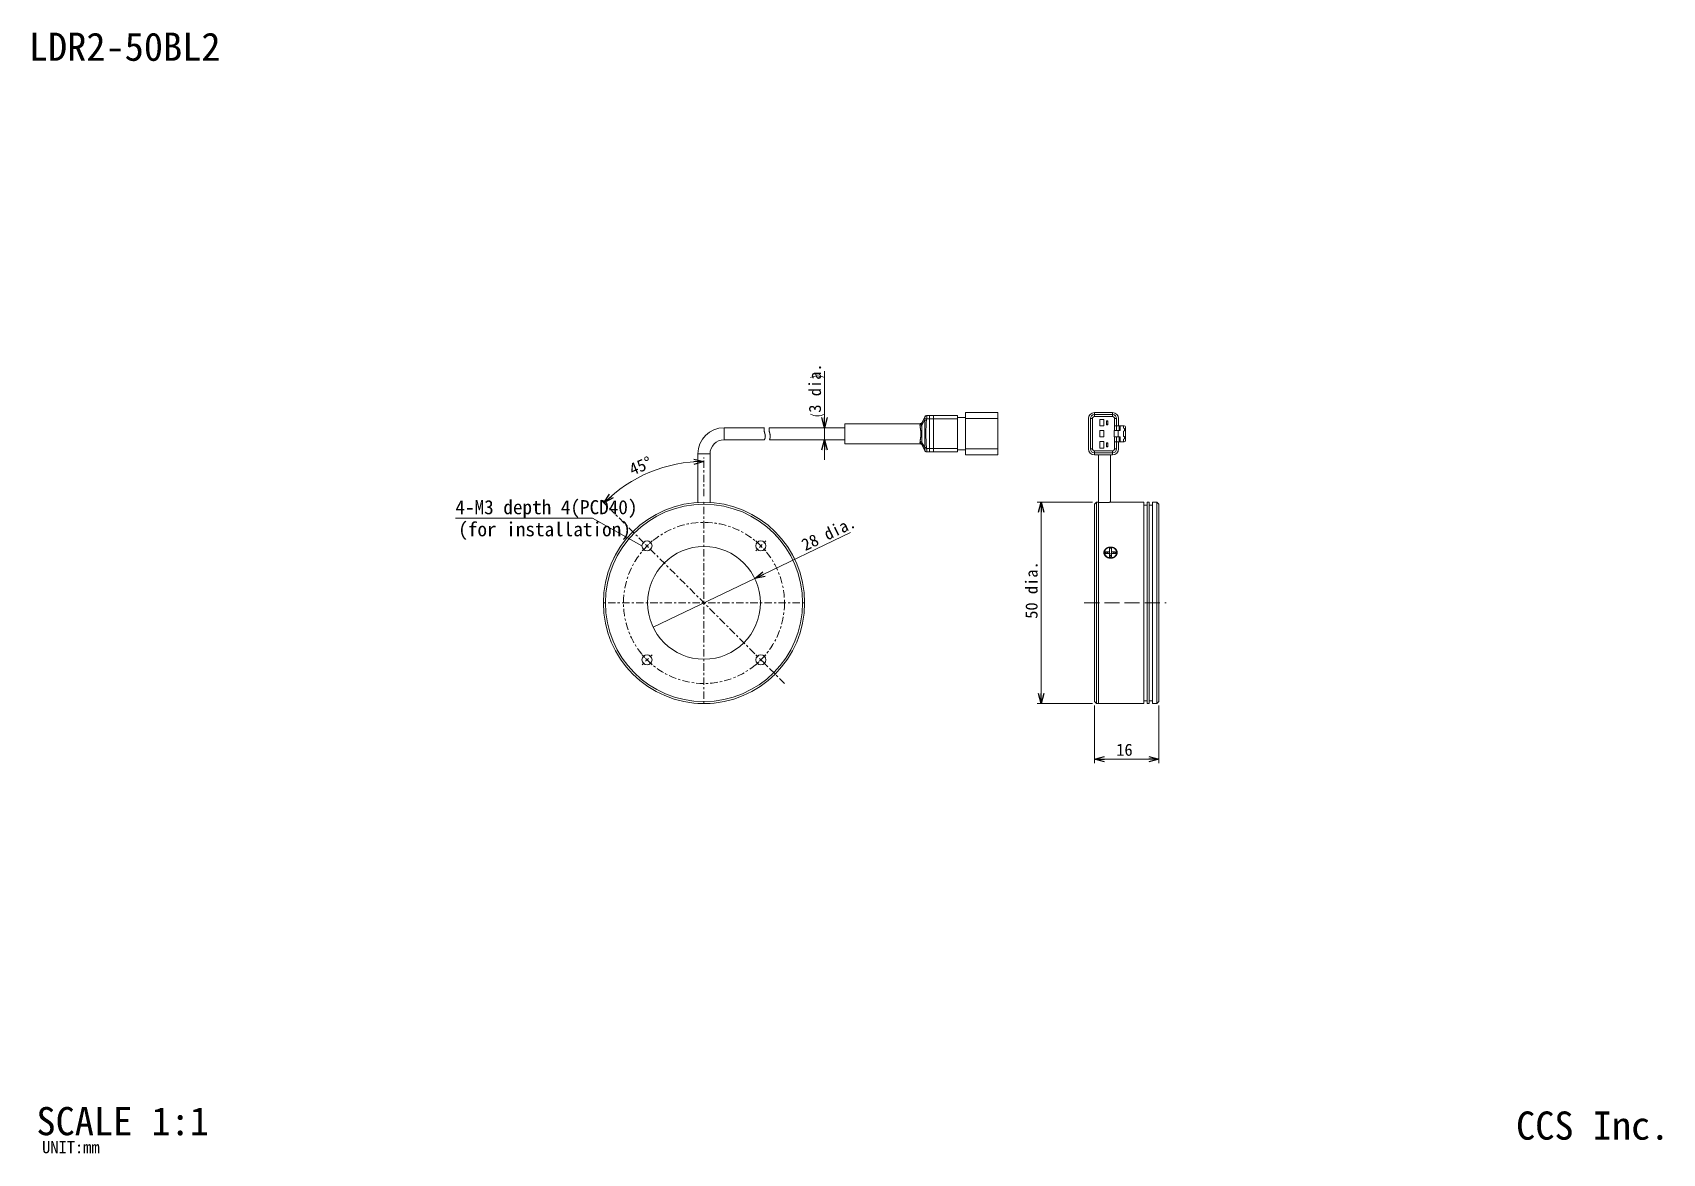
# Model space of a CAD drawing. Extents: x 12 to 417, y 8 to 287.
import ezdxf
from ezdxf.enums import TextEntityAlignment as Align

# ---------------------------------------------------------------- set-up
doc = ezdxf.new("R2010")
doc.units = 0
doc.linetypes.add('dashdot', pattern=[3.5, 1.841, -0.553, 0.553, -0.553])
doc.linetypes.add('DASHED3', pattern=[5, 3.75, -1.25])
doc.layers.get('0').update_dxf_attribs({"linetype": 'continuous', "lineweight": 13})
doc.layers.add('1', color=7, linetype='continuous', lineweight=13)
doc.styles.add('Font_0', font='MS Gothic.ttf')

msp = doc.modelspace()

# ---------------------------------------------------------------- texts
at = {"style": 'Font_0'}
for s, p in [('LDR2-50BL2', (11.45, 279.76)), ('SCALE 1:1', (13.34, 12.96)), ('CCS Inc.', (380.88, 11.86))]:
    msp.add_text(s, height=7, dxfattribs=at).set_placement(p)
at = {"layer": '1', "style": 'Font_0'}
for s, rotation, p in [('3 dia.', 90, (205.22, 192.38)), ('45°', 22.5, (160.23, 179.52)), ('28 dia.', 25.599, (203.01, 160.68)), ('50 dia.', 90, (259.02, 141.2))]:
    msp.add_text(s, height=3, rotation=rotation, dxfattribs=at).set_placement(p, align=Align.TOP_LEFT)
for s, height, p in [('4-M3 depth 4(PCD40)', 3.5, (117.41, 170.67)), ('(for installation)', 3.5, (118.13, 165.19)), ('16', 3, (281.56, 110.19)), ('UNIT:mm', 3, (14.75, 11.5))]:
    msp.add_text(s, height=height, dxfattribs=at).set_placement(p, align=Align.TOP_LEFT)

# ---------------------------------------------------------------- linework, layer by layer
at = {"linetype": 'BYBLOCK', "lineweight": -2}
for p, q in [((209.09, 188.65), (208.42, 191.15)), ((209.76, 191.15), (209.09, 188.65)), ((209.09, 188.65), (209.09, 191.15)), ((208.42, 183.15), (209.09, 185.65)), ((209.09, 185.65), (209.76, 183.15)), ((209.09, 185.65), (209.09, 183.15)), ((176.63, 180.86), (179.16, 180.28)), ((179.16, 180.28), (176.66, 180.19)), ((179.16, 180.28), (176.68, 179.52)), ((154.32, 169.99), (155.69, 172.18)), ((154.32, 169.99), (156.15, 171.69)), ((156.6, 171.2), (154.32, 169.99)), ((262.22, 167.65), (262.89, 170.15)), ((262.89, 170.15), (263.56, 167.65)), ((262.89, 170.15), (262.89, 167.65)), ((191.78, 151.2), (193.75, 152.88)), ((191.78, 151.2), (194.04, 152.28)), ((194.33, 151.68), (191.78, 151.2)), ((262.89, 120.15), (262.22, 122.65)), ((263.56, 122.65), (262.89, 120.15)), ((262.89, 120.15), (262.89, 122.65)), ((276.15, 106.32), (278.65, 106.99)), ((278.65, 105.65), (276.15, 106.32)), ((276.15, 106.32), (278.65, 106.32)), ((289.65, 106.99), (292.15, 106.32)), ((292.15, 106.32), (289.65, 105.65)), ((292.15, 106.32), (289.65, 106.32))]:
    msp.add_line(p, q, dxfattribs=at)
at = {"linetype": 'continuous', "lineweight": 15}
for p, q in [((234.02, 191.37), (233.28, 189.89)), ((234.02, 191.35), (233.28, 189.68)), ((233.99, 190.57), (233.29, 189.32)), ((234.47, 190.85), (234.01, 190.96)), ((234.47, 190.85), (234.42, 190.55)), ((235.16, 190.85), (234.47, 190.85)), ((234.48, 191.65), (234.49, 191.65)), ((235.16, 191.65), (234.49, 191.65)), ((235.16, 191.65), (236.16, 191.65)), ((235.16, 190.85), (235.16, 183.45)), ((235.16, 190.85), (236.16, 190.85)), ((242.16, 191.65), (236.16, 191.65)), ((236.16, 190.85), (236.16, 183.45)), ((242.16, 190.85), (236.16, 190.85)), ((244.16, 191.15), (242.16, 191.15)), ((242.16, 190.85), (242.16, 183.45)), ((244.16, 192.4), (249.16, 192.4)), ((244.16, 190.9), (244.16, 192.4)), ((252.16, 190.9), (244.16, 190.9)), ((244.16, 190.9), (244.16, 183.4)), ((249.16, 192.4), (252.16, 192.4)), ((252.16, 192.4), (252.16, 190.9)), ((252.16, 190.9), (252.16, 183.4)), ((274.65, 190.9), (274.65, 183.4)), ((275.65, 190.9), (275.15, 190.9)), ((275.15, 183.4), (275.15, 190.9)), ((275.65, 190.9), (275.65, 183.4)), ((276.15, 192.4), (276.15, 191.9)), ((280.65, 192.4), (276.15, 192.4)), ((276.15, 191.9), (276.15, 191.4)), ((276.15, 191.9), (280.65, 191.9)), ((280.65, 191.4), (276.15, 191.4)), ((277.45, 190.7), (277.45, 189.1)), ((278.45, 190.7), (277.45, 190.7)), ((278.45, 189.1), (278.45, 190.7)), ((279.15, 190.4), (279.45, 190.4)), ((279.15, 190.3), (279.15, 190.4)), ((279.45, 190.3), (279.15, 190.3)), ((279.15, 190.3), (279.15, 189.5)), ((279.45, 190.4), (279.45, 190.3)), ((279.45, 189.5), (279.45, 190.3)), ((280.65, 191.9), (280.65, 192.4)), ((280.65, 191.4), (280.65, 191.9)), ((281.15, 190.9), (281.65, 190.9)), ((281.15, 189.15), (281.15, 190.9)), ((281.65, 190.9), (281.65, 189.15)), ((282.15, 189.15), (282.15, 190.9)), ((194.16, 188.65), (184.16, 188.65)), ((184.16, 188.65), (184.16, 185.65)), ((214.16, 188.65), (195.38, 188.65)), ((232.84, 189.65), (214.16, 189.65)), ((214.16, 189.65), (214.16, 184.65)), ((277.45, 189.1), (278.45, 189.1)), ((277.45, 187.95), (277.45, 186.35)), ((278.45, 187.95), (277.45, 187.95)), ((277.45, 186.35), (278.45, 186.35)), ((278.45, 186.35), (278.45, 187.95)), ((279.15, 189.5), (279.45, 189.5)), ((279.15, 189.4), (279.15, 189.5)), ((279.45, 189.4), (279.15, 189.4)), ((279.45, 189.5), (279.45, 189.4)), ((281.05, 187.95), (281.05, 186.35)), ((281.05, 187.95), (282.05, 187.95)), ((281.05, 186.35), (282.05, 186.35)), ((281.65, 189.15), (281.15, 189.15)), ((281.15, 187.95), (281.15, 189.15)), ((281.15, 185.15), (281.15, 186.35)), ((281.65, 189.15), (282.15, 189.15)), ((281.65, 189.15), (281.65, 187.95)), ((281.65, 186.35), (281.65, 185.15)), ((282.05, 187.95), (282.05, 186.35)), ((282.05, 187.95), (282.55, 187.95)), ((282.05, 186.35), (282.55, 186.35)), ((282.15, 189.15), (282.25, 189.15)), ((282.25, 187.95), (282.25, 189.15)), ((282.25, 189.15), (282.55, 189.15)), ((282.25, 185.15), (282.25, 186.35)), ((282.55, 189.15), (282.55, 187.95)), ((282.55, 189.15), (283.35, 189.15)), ((282.55, 186.35), (282.55, 185.15)), ((283.35, 189.15), (283.35, 188.5)), ((283.35, 189.15), (283.55, 189.15)), ((283.45, 188.5), (283.35, 188.5)), ((283.35, 187.8), (283.45, 187.8)), ((283.35, 187.8), (283.35, 186.5)), ((283.35, 186.5), (283.45, 186.5)), ((283.65, 188), (283.65, 188.3)), ((283.65, 186.3), (283.65, 186)), ((283.85, 188.85), (283.85, 185.45)), ((184.16, 185.65), (194.17, 185.65)), ((195.46, 185.65), (214.16, 185.65)), ((214.16, 184.65), (232.84, 184.65)), ((234.02, 182.95), (233.28, 184.62)), ((233.28, 184.41), (234.02, 182.93)), ((233.99, 183.74), (233.29, 184.98)), ((234.47, 183.45), (234.01, 183.34)), ((235.16, 183.45), (234.47, 183.45)), ((234.49, 182.65), (234.48, 182.65)), ((235.16, 182.65), (234.49, 182.65)), ((235.16, 183.45), (236.16, 183.45)), ((235.16, 182.65), (236.16, 182.65)), ((242.16, 183.45), (236.16, 183.45)), ((242.16, 182.65), (236.16, 182.65)), ((244.16, 183.15), (242.16, 183.15)), ((244.16, 181.9), (244.16, 183.4)), ((244.16, 183.4), (252.16, 183.4)), ((252.16, 183.4), (252.16, 181.9)), ((275.65, 183.4), (275.15, 183.4)), ((276.15, 182.9), (276.15, 182.4)), ((276.15, 182.9), (280.65, 182.9)), ((276.15, 182.4), (276.15, 181.9)), ((280.65, 182.4), (276.15, 182.4)), ((277.45, 185.2), (278.45, 185.2)), ((277.45, 183.6), (277.45, 185.2)), ((278.45, 183.6), (277.45, 183.6)), ((278.45, 185.2), (278.45, 183.6)), ((279.15, 184.9), (279.45, 184.9)), ((279.15, 184.8), (279.15, 184.9)), ((279.15, 184), (279.15, 184.8)), ((279.45, 184.8), (279.15, 184.8)), ((279.15, 183.9), (279.15, 184)), ((279.15, 184), (279.45, 184)), ((279.45, 183.9), (279.15, 183.9)), ((279.45, 184.9), (279.45, 184.8)), ((279.45, 184.8), (279.45, 184)), ((279.45, 184), (279.45, 183.9)), ((280.65, 182.4), (280.65, 182.9)), ((280.65, 181.9), (280.65, 182.4)), ((281.15, 183.4), (281.15, 185.15)), ((281.15, 185.15), (281.65, 185.15)), ((281.65, 183.4), (281.15, 183.4)), ((281.65, 185.15), (281.65, 183.4)), ((281.65, 185.15), (282.15, 185.15)), ((282.15, 183.4), (282.15, 185.15)), ((282.15, 185.15), (282.25, 185.15)), ((282.55, 185.15), (282.25, 185.15)), ((282.55, 185.15), (283.35, 185.15)), ((283.35, 185.8), (283.35, 185.15)), ((283.45, 185.8), (283.35, 185.8)), ((283.35, 185.15), (283.55, 185.15)), ((177.66, 182.15), (177.66, 170.11)), ((177.66, 182.15), (180.66, 182.15)), ((180.66, 170.11), (180.66, 182.15)), ((249.16, 181.9), (244.16, 181.9)), ((252.16, 181.9), (249.16, 181.9)), ((276.15, 181.9), (280.65, 181.9)), ((277.15, 181.9), (277.15, 170.15)), ((280.15, 170.14), (280.15, 181.9)), ((276.65, 170.15), (276.15, 169.65)), ((277.15, 170.15), (276.65, 170.15)), ((276.65, 170.15), (276.65, 120.15)), ((277.15, 170.15), (277.15, 120.15)), ((277.15, 170.1), (277.15, 120.15)), ((278.75, 170.1), (277.15, 170.1)), ((288.45, 170.15), (280.33, 170.15)), ((288.45, 120.15), (288.45, 170.15)), ((289.75, 170.15), (289.25, 170.15)), ((289.25, 170.15), (289.25, 120.15)), ((289.75, 120.15), (289.75, 170.15)), ((291.65, 170.15), (290.55, 170.15)), ((290.55, 170.15), (290.55, 120.15)), ((292.15, 169.65), (291.65, 170.15)), ((291.65, 120.15), (291.65, 170.15)), ((276.15, 120.65), (276.15, 169.65)), ((289.25, 169.45), (288.45, 169.45)), ((290.55, 169.45), (289.75, 169.45)), ((292.15, 169.65), (292.15, 120.65)), ((156.76, 156.35), (158.26, 158.95)), ((158.29, 158.93), (158.26, 158.95)), ((200.06, 158.95), (200.02, 158.93)), ((200.06, 158.95), (201.56, 156.35)), ((279.9, 157.87), (279.9, 158.73)), ((280.4, 158.73), (279.9, 158.73)), ((280.4, 157.87), (280.4, 158.73)), ((156.76, 156.35), (156.79, 156.33)), ((201.52, 156.33), (201.56, 156.35)), ((278.65, 157.65), (278.65, 157.6)), ((279.9, 157.87), (278.9, 157.87)), ((278.9, 157.87), (278.9, 157.43)), ((278.9, 157.87), (279.77, 157.43)), ((279.9, 157.43), (278.9, 157.43)), ((279.9, 157.87), (279.9, 157.43)), ((279.9, 156.57), (279.9, 157.43)), ((279.9, 157.37), (280.4, 157.37)), ((279.9, 156.93), (280.4, 156.93)), ((280.4, 156.57), (279.9, 156.57)), ((281.4, 157.87), (280.4, 157.87)), ((280.4, 157.87), (280.4, 157.43)), ((280.4, 156.57), (280.4, 157.43)), ((281.4, 157.43), (280.4, 157.43)), ((280.54, 157.43), (281.4, 157.87)), ((281.4, 157.87), (281.4, 157.43)), ((281.65, 157.6), (281.65, 157.65)), ((177.66, 120.2), (177.66, 120.15)), ((180.66, 120.15), (177.66, 120.15)), ((180.66, 120.15), (180.66, 120.2)), ((276.15, 120.65), (276.65, 120.15)), ((276.65, 120.15), (277.15, 120.15)), ((277.15, 120.15), (278.52, 120.15)), ((281.65, 120.15), (278.65, 120.15)), ((281.8, 120.15), (288.45, 120.15)), ((288.45, 120.85), (289.25, 120.85)), ((289.25, 120.15), (289.75, 120.15)), ((289.75, 120.85), (290.55, 120.85)), ((290.55, 120.15), (291.65, 120.15)), ((291.65, 120.15), (292.15, 120.65))]:
    msp.add_line(p, q, dxfattribs=at)
at = {"lineweight": 13}
for points in [[(233.99, 190.57), (233.99, 190.57), (233.99, 190.57), (233.99, 190.57), (233.99, 190.58), (233.99, 190.59), (233.99, 190.59), (233.99, 190.6), (233.98, 190.61), (233.98, 190.62), (233.98, 190.63), (233.98, 190.65), (233.98, 190.66), (233.98, 190.67), (233.98, 190.69), (233.98, 190.7), (233.98, 190.72), (233.98, 190.74), (233.98, 190.76), (233.98, 190.78), (233.98, 190.8), (233.99, 190.82), (233.99, 190.84), (233.99, 190.86), (234, 190.88), (234, 190.91), (234, 190.93), (234.01, 190.96)], [(233.99, 183.74), (233.99, 183.74), (233.99, 183.77), (233.99, 183.81), (233.99, 183.87), (233.99, 183.94), (233.99, 184.02), (233.99, 184.11), (233.99, 184.2), (233.99, 184.31), (233.99, 184.42), (234, 184.53), (234, 184.65), (234, 184.77), (234, 184.9), (234, 185.04), (234.01, 185.19), (234.01, 185.35), (234.02, 185.51), (234.02, 185.68), (234.03, 185.86), (234.03, 186.05), (234.04, 186.25), (234.04, 186.44), (234.05, 186.65), (234.05, 186.85), (234.05, 187.05), (234.05, 187.26), (234.05, 187.46), (234.05, 187.66), (234.05, 187.86), (234.04, 188.05), (234.03, 188.24), (234.03, 188.43), (234.02, 188.61), (234.02, 188.78), (234.01, 188.94), (234.01, 189.1), (234, 189.25), (234, 189.39), (234, 189.53), (234, 189.66), (233.99, 189.77), (233.99, 189.89), (233.99, 189.99), (233.99, 190.09), (233.99, 190.18), (233.99, 190.27), (233.99, 190.34), (233.99, 190.41), (233.99, 190.46), (233.99, 190.51), (233.99, 190.54), (233.99, 190.56), (233.99, 190.57)], [(234.42, 190.55), (234.4, 190.55), (234.39, 190.55), (234.37, 190.55), (234.36, 190.55), (234.35, 190.55), (234.33, 190.55), (234.32, 190.55), (234.31, 190.55), (234.29, 190.55), (234.28, 190.55), (234.26, 190.55), (234.25, 190.55), (234.24, 190.55), (234.23, 190.56), (234.21, 190.56), (234.2, 190.56), (234.19, 190.56), (234.18, 190.56), (234.16, 190.56), (234.15, 190.56), (234.14, 190.56), (234.13, 190.56), (234.12, 190.56), (234.11, 190.56), (234.09, 190.56), (234.08, 190.56), (234.07, 190.56), (234.06, 190.56), (234.06, 190.56), (234.05, 190.56), (234.04, 190.56), (234.03, 190.56), (234.02, 190.57), (234.01, 190.57), (234, 190.57), (233.99, 190.57)], [(234.01, 190.96), (234.01, 190.96), (234.01, 190.97), (234.01, 190.97), (234.01, 190.98), (234.01, 190.99), (234.01, 191), (234.01, 191.01), (234.02, 191.02), (234.02, 191.02), (234.02, 191.03), (234.02, 191.04), (234.02, 191.05), (234.02, 191.06), (234.02, 191.07), (234.02, 191.08), (234.02, 191.09), (234.02, 191.1), (234.03, 191.11), (234.03, 191.12), (234.03, 191.13), (234.03, 191.14), (234.03, 191.15), (234.03, 191.16), (234.03, 191.16), (234.03, 191.17), (234.03, 191.18), (234.03, 191.19), (234.03, 191.2), (234.03, 191.2), (234.03, 191.21), (234.03, 191.22), (234.03, 191.23), (234.03, 191.23), (234.03, 191.24), (234.03, 191.25), (234.03, 191.25), (234.03, 191.26), (234.03, 191.27), (234.03, 191.27), (234.03, 191.28), (234.03, 191.28), (234.03, 191.29), (234.03, 191.29), (234.03, 191.3), (234.03, 191.3), (234.03, 191.31), (234.03, 191.31), (234.03, 191.31), (234.03, 191.32), (234.03, 191.32), (234.03, 191.32), (234.03, 191.32), (234.03, 191.33), (234.03, 191.33)], [(234.02, 191.35), (234.03, 191.37), (234.04, 191.38), (234.05, 191.39), (234.05, 191.41), (234.06, 191.42), (234.07, 191.43), (234.08, 191.45), (234.09, 191.46), (234.1, 191.47), (234.11, 191.49), (234.12, 191.5), (234.13, 191.51), (234.14, 191.52), (234.16, 191.53), (234.17, 191.54), (234.18, 191.55), (234.19, 191.56), (234.21, 191.57), (234.22, 191.58), (234.24, 191.59), (234.25, 191.59), (234.26, 191.6), (234.28, 191.61), (234.29, 191.61), (234.31, 191.62), (234.32, 191.63), (234.34, 191.63), (234.35, 191.63), (234.37, 191.64), (234.39, 191.64), (234.4, 191.64), (234.42, 191.64), (234.43, 191.65), (234.45, 191.65), (234.47, 191.65), (234.48, 191.65)], [(234.02, 191.35), (234.02, 191.35), (234.02, 191.35), (234.02, 191.35), (234.02, 191.35), (234.02, 191.35), (234.02, 191.35), (234.02, 191.35), (234.02, 191.36), (234.02, 191.36), (234.02, 191.36), (234.02, 191.36), (234.02, 191.36), (234.02, 191.36), (234.02, 191.36), (234.02, 191.36), (234.02, 191.36), (234.02, 191.37), (234.02, 191.37), (234.02, 191.37), (234.02, 191.37), (234.02, 191.37), (234.02, 191.37), (234.02, 191.37), (234.02, 191.37), (234.02, 191.37), (234.02, 191.38), (234.02, 191.38), (234.02, 191.38), (234.02, 191.38), (234.02, 191.38), (234.02, 191.38), (234.02, 191.38), (234.02, 191.37), (234.02, 191.37), (234.02, 191.37), (234.02, 191.37)], [(234.03, 191.33), (234.03, 191.33), (234.02, 191.33), (234.02, 191.33), (234.02, 191.34), (234.02, 191.34), (234.02, 191.34), (234.02, 191.34), (234.02, 191.34), (234.02, 191.34), (234.02, 191.34), (234.02, 191.35), (234.02, 191.35), (234.02, 191.35), (234.02, 191.35), (234.02, 191.35), (234.02, 191.35), (234.02, 191.35), (234.02, 191.35)], [(234.42, 190.55), (234.41, 190.41), (234.4, 190.27), (234.39, 190.11), (234.38, 189.94), (234.37, 189.77), (234.36, 189.59), (234.35, 189.4), (234.34, 189.22), (234.33, 189.02), (234.32, 188.83), (234.31, 188.64), (234.3, 188.45), (234.3, 188.25), (234.29, 188.05), (234.28, 187.86), (234.28, 187.66), (234.27, 187.46), (234.27, 187.26), (234.27, 187.06), (234.27, 186.85), (234.28, 186.65), (234.28, 186.44), (234.29, 186.24), (234.3, 186.03), (234.31, 185.83), (234.32, 185.63), (234.33, 185.43), (234.34, 185.23), (234.35, 185.03), (234.36, 184.84), (234.37, 184.65), (234.38, 184.47), (234.39, 184.28), (234.4, 184.1), (234.41, 183.93), (234.42, 183.76)], [(234.49, 191.65), (234.49, 191.65), (234.49, 191.65), (234.49, 191.65), (234.49, 191.65), (234.49, 191.65), (234.49, 191.65), (234.49, 191.65), (234.49, 191.65), (234.49, 191.65), (234.5, 191.65), (234.5, 191.64), (234.5, 191.64), (234.5, 191.64), (234.5, 191.63), (234.5, 191.63), (234.5, 191.63), (234.5, 191.62), (234.5, 191.61), (234.5, 191.61), (234.5, 191.6), (234.5, 191.59), (234.5, 191.58), (234.5, 191.57), (234.5, 191.56), (234.5, 191.55), (234.5, 191.53), (234.5, 191.52), (234.5, 191.51), (234.5, 191.49), (234.5, 191.48), (234.5, 191.46), (234.5, 191.45), (234.5, 191.43), (234.5, 191.41), (234.5, 191.4), (234.5, 191.38), (234.5, 191.36), (234.5, 191.34), (234.5, 191.32), (234.49, 191.3), (234.49, 191.28), (234.49, 191.26), (234.49, 191.24), (234.49, 191.22), (234.49, 191.2), (234.49, 191.18), (234.49, 191.16), (234.49, 191.14), (234.49, 191.12), (234.48, 191.09), (234.48, 191.07), (234.48, 191.05), (234.48, 191.03), (234.48, 191.02), (234.48, 191), (234.48, 190.98), (234.48, 190.97), (234.47, 190.95), (234.47, 190.94), (234.47, 190.93), (234.47, 190.92), (234.47, 190.9), (234.47, 190.89), (234.47, 190.89), (234.47, 190.88), (234.47, 190.87), (234.47, 190.87), (234.47, 190.86), (234.47, 190.86), (234.47, 190.85), (234.47, 190.85), (234.47, 190.85)], [(235.16, 191.65), (235.16, 191.65), (235.16, 191.64), (235.16, 191.64), (235.16, 191.64), (235.16, 191.63), (235.16, 191.63), (235.16, 191.62), (235.16, 191.62), (235.16, 191.61), (235.16, 191.6), (235.16, 191.6), (235.16, 191.59), (235.16, 191.58), (235.16, 191.57), (235.16, 191.56), (235.16, 191.55), (235.16, 191.53), (235.16, 191.52), (235.16, 191.51), (235.16, 191.5), (235.16, 191.49), (235.16, 191.48), (235.16, 191.47), (235.16, 191.45), (235.16, 191.44), (235.16, 191.43), (235.16, 191.42), (235.16, 191.4), (235.16, 191.39), (235.16, 191.38), (235.16, 191.36), (235.16, 191.35), (235.16, 191.33), (235.16, 191.32), (235.16, 191.3), (235.16, 191.28), (235.16, 191.27), (235.16, 191.25), (235.16, 191.23), (235.16, 191.21), (235.16, 191.19), (235.16, 191.17), (235.16, 191.14), (235.16, 191.12), (235.16, 191.1), (235.16, 191.08), (235.16, 191.05), (235.16, 191.03), (235.16, 191), (235.16, 190.97), (235.16, 190.94), (235.16, 190.91), (235.16, 190.88), (235.16, 190.85)], [(236.16, 190.85), (236.16, 190.87), (236.16, 190.89), (236.16, 190.9), (236.16, 190.92), (236.16, 190.94), (236.16, 190.96), (236.16, 190.98), (236.16, 191), (236.16, 191.01), (236.16, 191.03), (236.16, 191.06), (236.16, 191.08), (236.16, 191.1), (236.16, 191.12), (236.16, 191.14), (236.16, 191.16), (236.16, 191.19), (236.16, 191.21), (236.16, 191.23), (236.16, 191.26), (236.16, 191.28), (236.16, 191.31), (236.16, 191.33), (236.16, 191.35), (236.16, 191.38), (236.16, 191.4), (236.16, 191.42), (236.16, 191.44), (236.16, 191.47), (236.16, 191.49), (236.16, 191.51), (236.16, 191.53), (236.16, 191.55), (236.16, 191.56), (236.16, 191.58), (236.16, 191.59), (236.16, 191.6), (236.16, 191.61), (236.16, 191.62), (236.16, 191.63), (236.16, 191.63), (236.16, 191.64), (236.16, 191.64), (236.16, 191.65), (236.16, 191.65)], [(242.16, 191.65), (242.16, 191.65), (242.16, 191.64), (242.16, 191.64), (242.16, 191.63), (242.16, 191.63), (242.16, 191.62), (242.16, 191.61), (242.16, 191.6), (242.16, 191.59), (242.16, 191.58), (242.16, 191.56), (242.16, 191.55), (242.16, 191.53), (242.16, 191.51), (242.16, 191.49), (242.16, 191.46), (242.16, 191.44), (242.16, 191.41), (242.16, 191.39), (242.16, 191.36), (242.16, 191.34), (242.16, 191.31), (242.16, 191.28), (242.16, 191.25), (242.16, 191.22), (242.16, 191.19), (242.16, 191.16), (242.16, 191.12), (242.16, 191.09), (242.16, 191.06), (242.16, 191.02), (242.16, 190.99), (242.16, 190.96), (242.16, 190.92), (242.16, 190.89), (242.16, 190.85)], [(194.16, 188.65), (194.16, 188.65), (194.16, 188.65), (194.16, 188.65), (194.16, 188.65), (194.16, 188.65), (194.16, 188.66), (194.16, 188.66), (194.16, 188.65), (194.16, 188.65), (194.16, 188.65), (194.15, 188.64), (194.15, 188.63), (194.15, 188.62), (194.15, 188.61), (194.15, 188.6), (194.15, 188.58), (194.14, 188.57), (194.14, 188.55), (194.14, 188.53), (194.14, 188.51), (194.13, 188.49), (194.13, 188.46), (194.13, 188.43), (194.13, 188.41), (194.12, 188.38), (194.12, 188.34), (194.12, 188.31), (194.12, 188.27), (194.12, 188.24), (194.12, 188.2), (194.12, 188.16), (194.12, 188.12), (194.12, 188.07), (194.12, 188.03), (194.12, 187.99), (194.12, 187.94), (194.13, 187.9), (194.13, 187.85), (194.14, 187.81), (194.14, 187.76), (194.15, 187.72), (194.16, 187.67), (194.16, 187.62), (194.17, 187.58), (194.18, 187.53), (194.19, 187.49), (194.2, 187.44), (194.22, 187.4), (194.23, 187.35), (194.24, 187.31), (194.25, 187.27), (194.27, 187.23), (194.28, 187.19), (194.29, 187.15)], [(194.29, 187.15), (194.3, 187.11), (194.31, 187.06), (194.33, 187.02), (194.34, 186.98), (194.35, 186.93), (194.36, 186.89), (194.37, 186.85), (194.38, 186.8), (194.38, 186.76), (194.39, 186.72), (194.39, 186.67), (194.39, 186.63), (194.4, 186.59), (194.4, 186.55), (194.39, 186.5), (194.39, 186.46), (194.39, 186.42), (194.39, 186.38), (194.38, 186.34), (194.38, 186.3), (194.37, 186.26), (194.37, 186.23), (194.36, 186.19), (194.35, 186.15), (194.34, 186.12), (194.33, 186.08), (194.32, 186.05), (194.32, 186.02), (194.31, 185.99), (194.3, 185.96), (194.28, 185.93), (194.27, 185.9), (194.26, 185.87), (194.25, 185.85), (194.24, 185.82), (194.23, 185.8), (194.22, 185.78), (194.21, 185.76), (194.21, 185.74), (194.2, 185.72), (194.19, 185.71), (194.18, 185.7), (194.18, 185.69), (194.17, 185.68), (194.17, 185.67), (194.17, 185.67), (194.16, 185.66), (194.16, 185.66), (194.16, 185.66), (194.16, 185.66), (194.16, 185.66), (194.16, 185.66), (194.17, 185.67), (194.17, 185.67)], [(195.42, 187.55), (195.41, 187.6), (195.4, 187.64), (195.38, 187.68), (195.37, 187.73), (195.36, 187.77), (195.35, 187.81), (195.34, 187.85), (195.34, 187.9), (195.33, 187.94), (195.32, 187.98), (195.32, 188.02), (195.32, 188.06), (195.32, 188.09), (195.32, 188.13), (195.32, 188.17), (195.32, 188.2), (195.32, 188.24), (195.32, 188.27), (195.32, 188.3), (195.32, 188.33), (195.33, 188.36), (195.33, 188.39), (195.33, 188.42), (195.34, 188.44), (195.34, 188.47), (195.35, 188.49), (195.35, 188.51), (195.35, 188.53), (195.36, 188.55), (195.36, 188.57), (195.37, 188.58), (195.37, 188.6), (195.37, 188.61), (195.38, 188.62), (195.38, 188.63), (195.38, 188.63), (195.38, 188.64), (195.38, 188.64), (195.38, 188.64), (195.38, 188.64), (195.38, 188.64), (195.38, 188.64), (195.38, 188.64), (195.38, 188.64), (195.38, 188.63)], [(195.46, 185.67), (195.46, 185.66), (195.46, 185.66), (195.46, 185.66), (195.46, 185.66), (195.46, 185.66), (195.46, 185.66), (195.46, 185.66), (195.46, 185.66), (195.46, 185.66), (195.46, 185.67), (195.47, 185.67), (195.47, 185.68), (195.47, 185.69), (195.48, 185.71), (195.48, 185.72), (195.48, 185.74), (195.49, 185.76), (195.49, 185.78), (195.5, 185.8), (195.51, 185.82), (195.51, 185.85), (195.52, 185.87), (195.52, 185.9), (195.53, 185.93), (195.54, 185.96), (195.54, 186), (195.55, 186.03), (195.56, 186.07), (195.56, 186.11), (195.57, 186.15), (195.57, 186.19), (195.58, 186.23), (195.58, 186.28), (195.59, 186.32), (195.59, 186.37), (195.59, 186.42), (195.59, 186.46), (195.59, 186.51), (195.59, 186.56), (195.59, 186.61), (195.59, 186.66), (195.59, 186.71), (195.59, 186.76), (195.58, 186.81), (195.58, 186.86), (195.57, 186.91), (195.57, 186.96), (195.56, 187), (195.55, 187.05), (195.55, 187.09), (195.54, 187.13), (195.53, 187.18), (195.52, 187.22), (195.51, 187.26), (195.5, 187.3), (195.49, 187.33), (195.48, 187.37), (195.47, 187.41), (195.46, 187.44), (195.45, 187.47), (195.44, 187.5), (195.43, 187.53), (195.42, 187.55)], [(232.83, 189.07), (232.83, 189.09), (232.83, 189.11), (232.82, 189.14), (232.82, 189.16), (232.82, 189.18), (232.82, 189.2), (232.82, 189.22), (232.81, 189.23), (232.81, 189.25), (232.81, 189.27), (232.81, 189.29), (232.81, 189.31), (232.81, 189.32), (232.81, 189.34), (232.81, 189.36), (232.82, 189.37), (232.82, 189.39), (232.82, 189.4)], [(233.28, 189.68), (233.27, 189.67), (233.27, 189.65), (233.26, 189.64), (233.25, 189.63), (233.24, 189.61), (233.23, 189.6), (233.23, 189.59), (233.22, 189.58), (233.21, 189.57), (233.2, 189.55), (233.19, 189.54), (233.17, 189.53), (233.16, 189.52), (233.15, 189.51), (233.14, 189.5), (233.13, 189.49), (233.11, 189.49), (233.1, 189.48), (233.08, 189.47), (233.07, 189.46), (233.06, 189.45), (233.04, 189.45), (233.03, 189.44), (233.01, 189.44), (233, 189.43), (232.98, 189.43), (232.96, 189.42), (232.95, 189.42), (232.93, 189.41), (232.92, 189.41), (232.9, 189.41), (232.88, 189.41), (232.87, 189.41), (232.85, 189.41), (232.83, 189.4), (232.82, 189.4)], [(232.82, 189.4), (232.82, 189.43), (232.82, 189.46), (232.83, 189.48), (232.83, 189.51), (232.83, 189.53), (232.84, 189.55), (232.84, 189.57), (232.84, 189.58), (232.84, 189.59), (232.84, 189.6), (232.84, 189.61), (232.84, 189.62), (232.84, 189.62), (232.84, 189.62), (232.84, 189.62), (232.84, 189.62), (232.84, 189.62), (232.84, 189.62)], [(232.83, 189.07), (232.85, 189.08), (232.86, 189.08), (232.88, 189.08), (232.9, 189.08), (232.91, 189.08), (232.93, 189.09), (232.94, 189.09), (232.96, 189.09), (232.97, 189.1), (232.99, 189.1), (233, 189.1), (233.02, 189.11), (233.03, 189.12), (233.05, 189.12), (233.06, 189.13), (233.08, 189.13), (233.09, 189.14), (233.1, 189.15), (233.12, 189.16), (233.13, 189.16), (233.14, 189.17), (233.16, 189.18), (233.17, 189.19), (233.18, 189.2), (233.19, 189.21), (233.2, 189.22), (233.21, 189.23), (233.22, 189.24), (233.23, 189.25), (233.24, 189.26), (233.25, 189.27), (233.26, 189.28), (233.26, 189.29), (233.27, 189.3), (233.28, 189.31), (233.29, 189.32)], [(232.83, 185.23), (232.84, 185.3), (232.85, 185.36), (232.86, 185.43), (232.87, 185.5), (232.88, 185.57), (232.9, 185.64), (232.91, 185.71), (232.92, 185.79), (232.93, 185.86), (232.94, 185.94), (232.95, 186.02), (232.97, 186.11), (232.98, 186.19), (232.99, 186.28), (233, 186.37), (233.01, 186.46), (233.02, 186.55), (233.02, 186.64), (233.03, 186.73), (233.04, 186.82), (233.04, 186.91), (233.04, 187.01), (233.04, 187.1), (233.04, 187.19), (233.04, 187.28), (233.04, 187.38), (233.03, 187.47), (233.03, 187.56), (233.02, 187.65), (233.02, 187.74), (233.01, 187.82), (233, 187.91), (232.99, 187.99), (232.98, 188.07), (232.97, 188.15), (232.96, 188.23), (232.95, 188.3), (232.94, 188.36), (232.93, 188.43), (232.92, 188.49), (232.91, 188.55), (232.9, 188.61), (232.9, 188.66), (232.89, 188.71), (232.88, 188.76), (232.87, 188.81), (232.86, 188.85), (232.86, 188.89), (232.85, 188.93), (232.85, 188.97), (232.84, 189), (232.84, 189.03), (232.83, 189.05), (232.83, 189.07)], [(233.28, 189.9), (233.28, 189.9), (233.27, 189.89), (233.27, 189.88), (233.27, 189.88), (233.26, 189.87), (233.26, 189.86), (233.25, 189.85), (233.24, 189.84), (233.24, 189.83), (233.23, 189.82), (233.22, 189.82), (233.21, 189.81), (233.2, 189.8), (233.19, 189.79), (233.18, 189.78), (233.17, 189.77), (233.16, 189.76), (233.15, 189.75), (233.13, 189.74), (233.12, 189.73), (233.11, 189.72), (233.09, 189.71), (233.08, 189.7), (233.06, 189.7), (233.04, 189.69), (233.03, 189.68), (233.01, 189.68), (232.99, 189.67), (232.97, 189.67), (232.95, 189.66), (232.93, 189.66), (232.92, 189.66), (232.9, 189.66), (232.88, 189.66), (232.86, 189.65), (232.84, 189.65)], [(233.29, 189.32), (233.29, 189.32), (233.29, 189.32), (233.29, 189.31), (233.29, 189.31), (233.29, 189.3), (233.29, 189.28), (233.29, 189.27), (233.29, 189.25), (233.29, 189.23), (233.29, 189.21), (233.29, 189.18), (233.29, 189.16), (233.3, 189.12), (233.3, 189.09), (233.3, 189.05), (233.3, 189.01), (233.3, 188.97), (233.3, 188.92), (233.3, 188.87), (233.3, 188.81), (233.31, 188.75), (233.31, 188.69), (233.31, 188.62), (233.31, 188.55), (233.31, 188.48), (233.3, 188.4), (233.3, 188.32), (233.3, 188.24), (233.3, 188.15), (233.29, 188.06), (233.29, 187.97), (233.28, 187.87), (233.28, 187.78), (233.28, 187.68), (233.27, 187.59), (233.27, 187.49), (233.27, 187.39), (233.27, 187.29), (233.27, 187.19), (233.27, 187.1), (233.27, 187), (233.27, 186.9), (233.27, 186.81), (233.28, 186.72), (233.28, 186.63), (233.28, 186.54), (233.29, 186.45), (233.29, 186.36), (233.29, 186.28), (233.3, 186.2), (233.3, 186.12), (233.3, 186.04), (233.3, 185.97), (233.3, 185.9), (233.3, 185.83), (233.31, 185.76), (233.31, 185.7), (233.31, 185.64), (233.3, 185.58), (233.3, 185.52), (233.3, 185.47), (233.3, 185.42), (233.3, 185.38), (233.3, 185.33), (233.3, 185.3), (233.3, 185.26), (233.3, 185.23), (233.3, 185.2), (233.3, 185.17), (233.29, 185.15), (233.29, 185.12), (233.29, 185.1), (233.29, 185.08), (233.29, 185.06), (233.29, 185.04), (233.29, 185.02), (233.29, 185.01), (233.29, 184.99), (233.29, 184.99), (233.29, 184.98), (233.29, 184.98)], [(233.28, 189.68), (233.28, 189.68), (233.28, 189.68), (233.28, 189.67), (233.28, 189.67), (233.28, 189.66), (233.28, 189.66), (233.28, 189.65), (233.28, 189.64), (233.28, 189.63), (233.28, 189.62), (233.28, 189.61), (233.28, 189.6), (233.28, 189.59), (233.28, 189.58), (233.28, 189.57), (233.28, 189.56), (233.28, 189.54), (233.28, 189.53), (233.28, 189.52), (233.28, 189.5), (233.28, 189.49), (233.28, 189.47), (233.28, 189.46), (233.28, 189.45), (233.28, 189.43), (233.28, 189.42), (233.28, 189.4), (233.29, 189.39), (233.29, 189.38), (233.29, 189.36), (233.29, 189.35), (233.29, 189.34), (233.29, 189.34), (233.29, 189.33), (233.29, 189.33), (233.29, 189.32)], [(232.82, 184.9), (232.82, 184.91), (232.82, 184.93), (232.82, 184.94), (232.81, 184.96), (232.81, 184.97), (232.81, 184.98), (232.81, 184.99), (232.81, 185.01), (232.81, 185.02), (232.81, 185.03), (232.81, 185.04), (232.81, 185.06), (232.81, 185.07), (232.82, 185.08), (232.82, 185.09), (232.82, 185.11), (232.82, 185.12), (232.82, 185.13), (232.82, 185.14), (232.82, 185.15), (232.82, 185.16), (232.82, 185.17), (232.83, 185.19), (232.83, 185.2), (232.83, 185.21), (232.83, 185.22), (232.83, 185.23)], [(232.82, 184.9), (232.83, 184.9), (232.85, 184.9), (232.87, 184.9), (232.88, 184.89), (232.9, 184.89), (232.92, 184.89), (232.93, 184.89), (232.95, 184.88), (232.96, 184.88), (232.98, 184.88), (233, 184.87), (233.01, 184.87), (233.03, 184.86), (233.04, 184.85), (233.06, 184.85), (233.07, 184.84), (233.08, 184.83), (233.1, 184.83), (233.11, 184.82), (233.13, 184.81), (233.14, 184.8), (233.15, 184.79), (233.16, 184.78), (233.17, 184.77), (233.19, 184.76), (233.2, 184.75), (233.21, 184.74), (233.22, 184.72), (233.23, 184.71), (233.23, 184.7), (233.24, 184.69), (233.25, 184.67), (233.26, 184.66), (233.27, 184.65), (233.27, 184.64), (233.28, 184.62)], [(232.84, 184.68), (232.84, 184.68), (232.85, 184.68), (232.85, 184.68), (232.85, 184.67), (232.85, 184.67), (232.85, 184.67), (232.85, 184.68), (232.84, 184.68), (232.84, 184.69), (232.84, 184.7), (232.84, 184.72), (232.84, 184.73), (232.84, 184.76), (232.83, 184.78), (232.83, 184.81), (232.83, 184.83), (232.82, 184.87), (232.82, 184.9)], [(232.83, 185.23), (232.85, 185.23), (232.86, 185.22), (232.88, 185.22), (232.9, 185.22), (232.91, 185.22), (232.93, 185.22), (232.94, 185.21), (232.96, 185.21), (232.97, 185.21), (232.99, 185.2), (233, 185.2), (233.02, 185.19), (233.03, 185.19), (233.05, 185.18), (233.06, 185.17), (233.08, 185.17), (233.09, 185.16), (233.1, 185.15), (233.12, 185.15), (233.13, 185.14), (233.14, 185.13), (233.16, 185.12), (233.17, 185.11), (233.18, 185.1), (233.19, 185.09), (233.2, 185.08), (233.21, 185.07), (233.22, 185.06), (233.23, 185.05), (233.24, 185.04), (233.25, 185.03), (233.26, 185.02), (233.26, 185.01), (233.27, 185), (233.28, 184.99), (233.29, 184.98)], [(232.85, 184.64), (232.85, 184.64), (232.86, 184.64), (232.88, 184.65), (232.89, 184.65), (232.9, 184.65), (232.91, 184.65), (232.92, 184.65), (232.94, 184.64), (232.95, 184.64), (232.96, 184.64), (232.98, 184.64), (232.99, 184.63), (233, 184.63), (233.01, 184.63), (233.03, 184.62), (233.04, 184.62), (233.05, 184.61), (233.07, 184.6), (233.08, 184.6), (233.09, 184.59), (233.1, 184.58), (233.11, 184.57), (233.13, 184.57), (233.14, 184.56), (233.15, 184.55), (233.16, 184.54), (233.17, 184.54), (233.18, 184.53), (233.19, 184.52), (233.2, 184.51), (233.21, 184.5), (233.21, 184.5), (233.22, 184.49), (233.23, 184.48), (233.23, 184.47), (233.24, 184.46), (233.25, 184.46), (233.25, 184.45), (233.26, 184.44), (233.26, 184.43), (233.27, 184.42), (233.27, 184.42), (233.27, 184.41), (233.28, 184.41), (233.28, 184.4)], [(233.29, 184.98), (233.29, 184.98), (233.29, 184.97), (233.29, 184.97), (233.29, 184.97), (233.29, 184.96), (233.29, 184.96), (233.29, 184.95), (233.29, 184.94), (233.29, 184.94), (233.29, 184.93), (233.29, 184.92), (233.29, 184.91), (233.28, 184.91), (233.28, 184.9), (233.28, 184.89), (233.28, 184.88), (233.28, 184.87), (233.28, 184.86), (233.28, 184.85), (233.28, 184.83), (233.28, 184.82), (233.28, 184.81), (233.28, 184.8), (233.28, 184.78), (233.28, 184.77), (233.28, 184.76), (233.28, 184.75), (233.28, 184.74), (233.28, 184.73), (233.28, 184.72), (233.28, 184.71), (233.28, 184.7), (233.28, 184.69), (233.28, 184.68), (233.28, 184.67), (233.28, 184.67), (233.28, 184.66), (233.28, 184.65), (233.28, 184.64), (233.28, 184.64), (233.28, 184.63), (233.28, 184.63), (233.28, 184.63), (233.28, 184.62), (233.28, 184.62)], [(233.28, 184.62), (233.28, 184.62), (233.28, 184.61), (233.28, 184.61), (233.28, 184.59), (233.28, 184.58), (233.28, 184.56), (233.29, 184.55), (233.29, 184.53), (233.29, 184.51), (233.29, 184.5), (233.29, 184.48), (233.29, 184.46), (233.29, 184.45), (233.29, 184.44), (233.29, 184.43), (233.29, 184.42), (233.29, 184.41), (233.29, 184.4), (233.3, 184.4), (233.3, 184.39), (233.3, 184.39), (233.3, 184.39), (233.3, 184.4), (233.29, 184.4), (233.29, 184.4), (233.29, 184.4), (233.29, 184.41)], [(234.01, 183.34), (234, 183.37), (234, 183.4), (234, 183.42), (233.99, 183.44), (233.99, 183.47), (233.99, 183.49), (233.98, 183.51), (233.98, 183.53), (233.98, 183.55), (233.98, 183.57), (233.98, 183.58), (233.98, 183.6), (233.98, 183.61), (233.98, 183.63), (233.98, 183.64), (233.98, 183.66), (233.98, 183.67), (233.98, 183.68), (233.99, 183.69), (233.99, 183.7), (233.99, 183.71), (233.99, 183.72), (233.99, 183.72), (233.99, 183.73), (233.99, 183.73), (233.99, 183.73), (233.99, 183.74)], [(234.42, 183.76), (234.4, 183.76), (234.39, 183.75), (234.37, 183.75), (234.36, 183.75), (234.35, 183.75), (234.33, 183.75), (234.32, 183.75), (234.31, 183.75), (234.29, 183.75), (234.28, 183.75), (234.26, 183.75), (234.25, 183.75), (234.24, 183.75), (234.23, 183.75), (234.21, 183.75), (234.2, 183.75), (234.19, 183.75), (234.18, 183.74), (234.16, 183.74), (234.15, 183.74), (234.14, 183.74), (234.13, 183.74), (234.12, 183.74), (234.11, 183.74), (234.09, 183.74), (234.08, 183.74), (234.07, 183.74), (234.06, 183.74), (234.06, 183.74), (234.05, 183.74), (234.04, 183.74), (234.03, 183.74), (234.02, 183.74), (234.01, 183.74), (234, 183.74), (233.99, 183.74)], [(234.03, 182.97), (234.03, 182.97), (234.03, 182.98), (234.03, 182.98), (234.03, 182.98), (234.03, 182.98), (234.03, 182.98), (234.03, 182.98), (234.03, 182.99), (234.03, 182.99), (234.03, 182.99), (234.03, 182.99), (234.03, 183), (234.03, 183), (234.03, 183.01), (234.03, 183.01), (234.03, 183.01), (234.03, 183.02), (234.03, 183.02), (234.03, 183.03), (234.03, 183.03), (234.03, 183.04), (234.03, 183.05), (234.03, 183.05), (234.03, 183.06), (234.03, 183.06), (234.03, 183.07), (234.03, 183.08), (234.03, 183.08), (234.03, 183.09), (234.03, 183.1), (234.03, 183.1), (234.03, 183.11), (234.03, 183.12), (234.03, 183.13), (234.03, 183.13), (234.03, 183.14), (234.03, 183.15), (234.03, 183.16), (234.03, 183.17), (234.03, 183.18), (234.03, 183.19), (234.03, 183.19), (234.02, 183.2), (234.02, 183.22), (234.02, 183.23), (234.02, 183.24), (234.02, 183.25), (234.02, 183.26), (234.02, 183.28), (234.01, 183.29), (234.01, 183.3), (234.01, 183.32), (234.01, 183.33), (234.01, 183.34)], [(234.02, 182.95), (234.02, 182.95), (234.02, 182.95), (234.02, 182.95), (234.02, 182.95), (234.02, 182.95), (234.02, 182.96), (234.02, 182.96), (234.02, 182.96), (234.02, 182.96), (234.02, 182.96), (234.02, 182.96), (234.02, 182.96), (234.02, 182.96), (234.02, 182.97), (234.02, 182.97), (234.02, 182.97), (234.03, 182.97), (234.03, 182.97)], [(234.48, 182.65), (234.47, 182.65), (234.45, 182.65), (234.43, 182.66), (234.42, 182.66), (234.4, 182.66), (234.39, 182.66), (234.37, 182.66), (234.35, 182.67), (234.34, 182.67), (234.32, 182.68), (234.31, 182.68), (234.29, 182.69), (234.28, 182.69), (234.26, 182.7), (234.25, 182.71), (234.24, 182.72), (234.22, 182.72), (234.21, 182.73), (234.19, 182.74), (234.18, 182.75), (234.17, 182.76), (234.16, 182.77), (234.14, 182.78), (234.13, 182.79), (234.12, 182.8), (234.11, 182.82), (234.1, 182.83), (234.09, 182.84), (234.08, 182.85), (234.07, 182.87), (234.06, 182.88), (234.05, 182.89), (234.05, 182.91), (234.04, 182.92), (234.03, 182.94), (234.02, 182.95)], [(234.42, 183.76), (234.42, 183.75), (234.42, 183.75), (234.42, 183.74), (234.42, 183.73), (234.42, 183.71), (234.42, 183.7), (234.42, 183.68), (234.42, 183.67), (234.43, 183.65), (234.43, 183.63), (234.43, 183.62), (234.43, 183.6), (234.44, 183.58), (234.44, 183.56), (234.45, 183.54), (234.45, 183.51), (234.46, 183.48), (234.47, 183.45)], [(234.47, 183.45), (234.47, 183.45), (234.47, 183.45), (234.47, 183.45), (234.47, 183.45), (234.47, 183.44), (234.47, 183.44), (234.47, 183.44), (234.47, 183.43), (234.47, 183.43), (234.47, 183.42), (234.47, 183.41), (234.47, 183.4), (234.47, 183.39), (234.47, 183.38), (234.47, 183.37), (234.47, 183.36), (234.48, 183.34), (234.48, 183.33), (234.48, 183.31), (234.48, 183.29), (234.48, 183.28), (234.48, 183.26), (234.48, 183.24), (234.48, 183.22), (234.49, 183.2), (234.49, 183.18), (234.49, 183.16), (234.49, 183.14), (234.49, 183.12), (234.49, 183.1), (234.49, 183.08), (234.49, 183.06), (234.49, 183.04), (234.49, 183.02), (234.49, 183.01), (234.49, 182.99), (234.5, 182.97), (234.5, 182.95), (234.5, 182.94), (234.5, 182.92), (234.5, 182.91), (234.5, 182.89), (234.5, 182.87), (234.5, 182.86), (234.5, 182.84), (234.5, 182.83), (234.5, 182.82), (234.5, 182.8), (234.5, 182.79), (234.5, 182.78), (234.5, 182.76), (234.5, 182.75), (234.5, 182.74), (234.5, 182.73), (234.5, 182.72), (234.5, 182.71), (234.5, 182.7), (234.5, 182.7), (234.5, 182.69), (234.5, 182.68), (234.5, 182.68), (234.5, 182.67), (234.5, 182.67), (234.5, 182.67), (234.5, 182.66), (234.5, 182.66), (234.5, 182.66), (234.49, 182.66), (234.49, 182.65), (234.49, 182.65), (234.49, 182.65), (234.49, 182.65), (234.49, 182.65), (234.49, 182.65), (234.49, 182.65), (234.49, 182.65), (234.49, 182.65), (234.49, 182.65), (234.49, 182.65), (234.49, 182.65), (234.49, 182.65)], [(235.16, 183.45), (235.16, 183.42), (235.16, 183.39), (235.16, 183.36), (235.16, 183.33), (235.16, 183.3), (235.16, 183.28), (235.16, 183.25), (235.16, 183.23), (235.16, 183.2), (235.16, 183.18), (235.16, 183.16), (235.16, 183.14), (235.16, 183.12), (235.16, 183.09), (235.16, 183.07), (235.16, 183.06), (235.16, 183.04), (235.16, 183.02), (235.16, 183), (235.16, 182.99), (235.16, 182.97), (235.16, 182.95), (235.16, 182.94), (235.16, 182.93), (235.16, 182.91), (235.16, 182.9), (235.16, 182.89), (235.16, 182.87), (235.16, 182.86), (235.16, 182.85), (235.16, 182.84), (235.16, 182.82), (235.16, 182.81), (235.16, 182.8), (235.16, 182.79), (235.16, 182.78), (235.16, 182.77), (235.16, 182.76), (235.16, 182.75), (235.16, 182.73), (235.16, 182.72), (235.16, 182.72), (235.16, 182.71), (235.16, 182.7), (235.16, 182.69), (235.16, 182.68), (235.16, 182.68), (235.16, 182.67), (235.16, 182.67), (235.16, 182.67), (235.16, 182.66), (235.16, 182.66), (235.16, 182.65), (235.16, 182.65)], [(236.16, 182.65), (236.16, 182.65), (236.16, 182.65), (236.16, 182.65), (236.16, 182.66), (236.16, 182.66), (236.16, 182.66), (236.16, 182.66), (236.16, 182.67), (236.16, 182.67), (236.16, 182.67), (236.16, 182.68), (236.16, 182.69), (236.16, 182.69), (236.16, 182.7), (236.16, 182.71), (236.16, 182.72), (236.16, 182.73), (236.16, 182.74), (236.16, 182.75), (236.16, 182.77), (236.16, 182.78), (236.16, 182.8), (236.16, 182.81), (236.16, 182.83), (236.16, 182.85), (236.16, 182.87), (236.16, 182.89), (236.16, 182.92), (236.16, 182.94), (236.16, 182.97), (236.16, 182.99), (236.16, 183.02), (236.16, 183.05), (236.16, 183.08), (236.16, 183.11), (236.16, 183.15), (236.16, 183.18), (236.16, 183.21), (236.16, 183.24), (236.16, 183.28), (236.16, 183.31), (236.16, 183.35), (236.16, 183.38), (236.16, 183.42), (236.16, 183.45)], [(242.16, 183.45), (242.16, 183.42), (242.16, 183.38), (242.16, 183.35), (242.16, 183.31), (242.16, 183.28), (242.16, 183.24), (242.16, 183.21), (242.16, 183.18), (242.16, 183.14), (242.16, 183.11), (242.16, 183.08), (242.16, 183.05), (242.16, 183.02), (242.16, 182.99), (242.16, 182.97), (242.16, 182.94), (242.16, 182.91), (242.16, 182.89), (242.16, 182.86), (242.16, 182.84), (242.16, 182.82), (242.16, 182.8), (242.16, 182.78), (242.16, 182.76), (242.16, 182.74), (242.16, 182.73), (242.16, 182.71), (242.16, 182.7), (242.16, 182.69), (242.16, 182.68), (242.16, 182.68), (242.16, 182.67), (242.16, 182.67), (242.16, 182.66), (242.16, 182.66), (242.16, 182.65)], [(280.33, 170.15), (280.33, 170.15), (280.33, 170.15), (280.34, 170.15), (280.34, 170.15), (280.34, 170.15), (280.34, 170.15), (280.34, 170.15), (280.33, 170.15), (280.33, 170.15), (280.32, 170.15), (280.31, 170.15), (280.3, 170.15), (280.28, 170.15), (280.27, 170.15), (280.25, 170.14), (280.23, 170.14), (280.21, 170.14), (280.18, 170.14), (280.16, 170.14), (280.13, 170.14), (280.1, 170.14), (280.07, 170.13), (280.03, 170.13), (280, 170.13), (279.96, 170.13), (279.92, 170.13), (279.88, 170.13), (279.84, 170.12), (279.79, 170.12), (279.75, 170.12), (279.7, 170.12), (279.65, 170.12), (279.6, 170.11), (279.56, 170.11), (279.51, 170.11), (279.46, 170.11), (279.41, 170.11), (279.37, 170.11), (279.32, 170.11), (279.27, 170.11), (279.23, 170.1), (279.18, 170.1), (279.14, 170.1), (279.1, 170.1), (279.05, 170.1), (279.01, 170.1), (278.97, 170.1), (278.93, 170.1), (278.89, 170.1), (278.86, 170.1), (278.83, 170.1), (278.8, 170.1), (278.77, 170.1), (278.75, 170.1)], [(278.52, 157.88), (278.54, 157.92), (278.55, 157.97), (278.57, 158.01), (278.58, 158.06), (278.6, 158.1), (278.62, 158.15), (278.64, 158.19), (278.66, 158.24), (278.69, 158.28), (278.71, 158.33), (278.74, 158.37), (278.77, 158.41), (278.81, 158.45), (278.84, 158.49), (278.88, 158.52), (278.92, 158.56), (278.96, 158.6), (279, 158.63), (279.05, 158.66), (279.09, 158.7), (279.14, 158.73), (279.19, 158.76), (279.24, 158.79), (279.29, 158.81), (279.34, 158.84), (279.39, 158.86), (279.45, 158.88), (279.5, 158.9), (279.56, 158.92), (279.62, 158.94), (279.68, 158.95), (279.74, 158.97), (279.8, 158.98), (279.86, 158.99), (279.92, 159), (279.98, 159), (280.04, 159.01), (280.11, 159.01), (280.17, 159.01), (280.23, 159.01), (280.29, 159.01), (280.36, 159), (280.42, 158.99), (280.48, 158.98), (280.54, 158.97), (280.6, 158.96), (280.66, 158.94), (280.72, 158.93), (280.78, 158.91), (280.84, 158.89), (280.9, 158.87), (280.95, 158.84), (281.01, 158.81), (281.06, 158.79), (281.12, 158.76), (281.17, 158.73), (281.22, 158.69), (281.26, 158.66), (281.31, 158.62), (281.35, 158.59), (281.4, 158.55), (281.44, 158.51), (281.47, 158.47), (281.51, 158.43), (281.55, 158.38), (281.58, 158.34), (281.61, 158.29), (281.64, 158.25), (281.66, 158.2), (281.69, 158.15), (281.71, 158.1), (281.73, 158.06), (281.75, 158.01), (281.76, 157.96), (281.77, 157.91), (281.78, 157.85), (281.79, 157.8), (281.8, 157.75), (281.8, 157.7), (281.8, 157.65), (281.8, 157.6), (281.8, 157.55), (281.79, 157.5), (281.78, 157.45), (281.77, 157.4), (281.76, 157.35), (281.75, 157.3), (281.73, 157.25), (281.71, 157.2), (281.69, 157.15), (281.67, 157.1), (281.64, 157.06), (281.62, 157.01), (281.59, 156.97), (281.56, 156.92), (281.53, 156.88), (281.49, 156.84), (281.46, 156.79), (281.42, 156.75), (281.38, 156.71), (281.34, 156.68), (281.29, 156.64), (281.25, 156.6), (281.2, 156.57), (281.16, 156.54), (281.11, 156.51), (281.06, 156.48), (281.01, 156.45), (280.95, 156.42), (280.9, 156.4), (280.84, 156.37), (280.79, 156.35), (280.73, 156.33), (280.67, 156.31), (280.61, 156.3), (280.56, 156.28), (280.49, 156.27), (280.43, 156.26), (280.37, 156.25), (280.31, 156.25), (280.25, 156.24), (280.19, 156.24), (280.12, 156.24), (280.06, 156.24), (280, 156.25), (279.94, 156.25), (279.87, 156.26), (279.81, 156.27), (279.75, 156.28), (279.69, 156.3), (279.63, 156.31), (279.57, 156.33), (279.51, 156.35), (279.45, 156.38), (279.39, 156.4), (279.34, 156.43), (279.28, 156.45), (279.23, 156.48), (279.18, 156.52), (279.13, 156.55), (279.08, 156.58), (279.03, 156.62), (278.99, 156.66), (278.94, 156.7), (278.9, 156.74), (278.86, 156.78), (278.82, 156.82), (278.79, 156.87), (278.75, 156.91), (278.72, 156.96), (278.69, 157), (278.66, 157.05), (278.64, 157.09), (278.61, 157.14), (278.59, 157.19), (278.57, 157.23), (278.56, 157.28), (278.54, 157.33), (278.53, 157.37), (278.52, 157.42), (278.51, 157.46), (278.51, 157.51), (278.51, 157.55), (278.5, 157.6), (278.5, 157.64), (278.51, 157.68), (278.51, 157.72), (278.51, 157.76), (278.51, 157.8), (278.52, 157.84), (278.52, 157.88)], [(278.52, 120.15), (278.52, 120.15), (278.52, 120.15), (278.52, 120.15), (278.52, 120.15), (278.53, 120.15), (278.53, 120.15), (278.54, 120.15), (278.55, 120.15), (278.56, 120.15), (278.57, 120.16), (278.58, 120.16), (278.6, 120.16), (278.62, 120.16), (278.64, 120.16), (278.66, 120.16), (278.68, 120.16), (278.71, 120.16), (278.73, 120.16), (278.76, 120.17), (278.79, 120.17), (278.82, 120.17), (278.85, 120.17), (278.88, 120.17), (278.91, 120.17), (278.95, 120.17), (278.98, 120.18), (279.01, 120.18)], [(279.01, 120.18), (279.05, 120.18), (279.09, 120.18), (279.14, 120.18), (279.18, 120.18), (279.23, 120.19), (279.28, 120.19), (279.32, 120.19), (279.37, 120.19), (279.43, 120.19), (279.48, 120.19), (279.53, 120.2), (279.59, 120.2), (279.64, 120.2), (279.7, 120.2), (279.76, 120.2), (279.82, 120.2), (279.88, 120.2), (279.94, 120.2), (280, 120.2), (280.06, 120.2), (280.13, 120.2), (280.19, 120.2), (280.25, 120.2), (280.31, 120.2), (280.38, 120.2), (280.44, 120.2), (280.5, 120.2), (280.56, 120.2), (280.62, 120.2), (280.68, 120.2), (280.74, 120.2), (280.8, 120.19), (280.86, 120.19), (280.91, 120.19), (280.97, 120.19), (281.02, 120.19), (281.08, 120.19), (281.13, 120.18), (281.18, 120.18), (281.23, 120.18), (281.28, 120.18), (281.32, 120.18), (281.36, 120.17), (281.41, 120.17), (281.45, 120.17), (281.49, 120.17), (281.52, 120.17), (281.56, 120.17), (281.59, 120.16), (281.62, 120.16), (281.65, 120.16), (281.67, 120.16), (281.69, 120.16), (281.71, 120.16), (281.73, 120.16), (281.74, 120.15), (281.76, 120.15), (281.77, 120.15), (281.77, 120.15), (281.78, 120.15), (281.79, 120.15), (281.79, 120.15), (281.8, 120.15)]]:
    msp.add_lwpolyline(points, dxfattribs=at)
at = {"linetype": 'continuous', "lineweight": 13}
for points in [[(233.29, 189.89), (233.29, 189.88), (233.28, 189.68), (233.28, 189.68), (233.28, 189.68)], [(234.02, 182.93), (234.02, 182.94), (234.02, 182.95), (234.02, 182.95), (234.02, 182.95)], [(280.15, 156.35), (280.52, 156.39), (280.87, 156.51), (281.18, 156.7), (281.42, 156.96), (281.58, 157.25), (281.65, 157.57), (281.62, 157.89), (281.51, 158.2), (281.31, 158.48), (281.03, 158.7), (280.7, 158.86), (280.34, 158.94), (279.96, 158.94), (279.6, 158.86), (279.27, 158.7), (279, 158.48), (278.79, 158.2), (278.68, 157.89), (278.65, 157.57), (278.72, 157.25), (278.88, 156.96), (279.12, 156.7), (279.43, 156.51), (279.78, 156.39), (280.15, 156.35)]]:
    msp.add_lwpolyline(points, dxfattribs=at)
at = {"lineweight": 15}
for centre, radius in [((179.16, 145.15), 25), ((179.16, 145.15), 24.5), ((165.01, 159.29), 1.25), ((179.16, 145.15), 14), ((193.3, 159.29), 1.25), ((165.01, 131.01), 1.25), ((193.3, 131.01), 1.25)]:
    msp.add_circle(centre, radius, dxfattribs=at)
for centre, radius, start, end in [((234.47, 191.15), 0.5, 90, 153.5039), ((234.49, 191.15), 0.497, 90.0926, 159.4545), ((276.15, 190.9), 1.5, 90, 180), ((276.15, 190.9), 1, 90, 180), ((276.15, 190.9), 0.5, 90, 180), ((280.65, 190.9), 1.5, 0, 90), ((280.65, 190.9), 1, 0, 90), ((280.65, 190.9), 0.5, 0, 90), ((184.16, 182.15), 6.5, 90, 180), ((283.45, 188.3), 0.2, 0, 90), ((283.45, 188), 0.2, -90, 0), ((283.45, 186.3), 0.2, 0, 90), ((283.55, 188.85), 0.3, 0, 90), ((184.16, 182.15), 3.5, 90, 180), ((234.47, 183.15), 0.5, -153.515, -90), ((234.49, 183.15), 0.497, -159.4545, -90.0926), ((276.15, 183.4), 1.5, 180, 270), ((276.15, 183.4), 1, 180, 270), ((276.15, 183.4), 0.5, 180, 270), ((280.65, 183.4), 1.5, -90, 0), ((280.65, 183.4), 1, -90, 0), ((280.65, 183.4), 0.5, -90, 0), ((283.45, 186), 0.2, -90, 0), ((283.55, 185.45), 0.3, -90, 0), ((280.06, 157.71), 1.41, -175.4317, -86.355), ((280.27, 157.68), 1.38, -94.9936, -3.2196)]:
    msp.add_arc(centre, radius, start, end, dxfattribs=at)
at = {"layer": '1', "lineweight": 13}
for p, q in [((209.09, 188.65), (209.09, 202.68)), ((209.09, 185.65), (209.09, 188.65)), ((209.09, 185.65), (209.09, 180.65)), ((154.94, 169.37), (153.61, 170.7)), ((275.65, 170.15), (261.89, 170.15)), ((262.89, 120.15), (262.89, 170.15)), ((117.41, 166.16), (151.49, 166.16)), ((151.49, 166.16), (117.41, 166.16)), ((117.41, 166.16), (151.49, 166.16)), ((151.49, 166.16), (117.41, 166.16)), ((117.41, 166.16), (151.49, 166.16)), ((151.49, 166.16), (117.41, 166.16)), ((163.76, 159.29), (151.49, 166.16)), ((191.78, 151.2), (215.57, 162.6)), ((164.31, 158.59), (163.78, 158.06)), ((165.01, 159.29), (164.66, 159.65)), ((165.01, 159.29), (164.66, 158.94)), ((165.01, 159.29), (165.37, 159.65)), ((165.01, 159.29), (165.37, 158.94)), ((165.72, 160), (166.25, 160.53)), ((192.59, 160), (192.06, 160.53)), ((192.59, 158.59), (192.06, 158.06)), ((193.3, 159.29), (192.94, 159.65)), ((193.3, 159.29), (192.94, 158.94)), ((193.3, 159.29), (193.65, 159.65)), ((193.3, 159.29), (193.65, 158.94)), ((194.01, 160), (194.54, 160.53)), ((194.01, 158.59), (194.54, 158.06)), ((191.78, 151.2), (166.53, 139.1)), ((179.16, 145.15), (178.66, 145.15)), ((179.16, 145.15), (179.16, 145.65)), ((179.16, 145.15), (179.16, 144.65)), ((179.16, 145.15), (179.66, 145.15)), ((164.31, 131.72), (163.78, 132.25)), ((164.31, 130.3), (163.78, 129.77)), ((165.01, 131.01), (164.66, 131.36)), ((165.01, 131.01), (164.66, 130.66)), ((165.01, 131.01), (165.37, 131.36)), ((165.01, 131.01), (165.37, 130.66)), ((165.72, 131.72), (166.25, 132.25)), ((165.72, 130.3), (166.25, 129.77)), ((192.59, 131.72), (192.06, 132.25)), ((192.59, 130.3), (192.06, 129.77)), ((193.3, 131.01), (192.94, 131.36)), ((193.3, 131.01), (192.94, 130.66)), ((193.3, 131.01), (193.65, 131.36)), ((193.3, 131.01), (193.65, 130.66)), ((194.01, 131.72), (194.54, 132.25)), ((194.01, 130.3), (194.54, 129.77)), ((275.65, 120.15), (261.89, 120.15)), ((276.15, 119.65), (276.15, 105.32)), ((292.15, 119.65), (292.15, 105.32)), ((276.15, 106.32), (292.15, 106.32))]:
    msp.add_line(p, q, dxfattribs=at)
at = {"layer": '1', "linetype": 'dashdot', "lineweight": 13}
for p, q in [((179.16, 171.65), (179.16, 181.28)), ((179.16, 146.15), (179.16, 170.65)), ((164.31, 160), (155.65, 168.66)), ((165.72, 158.59), (199.36, 124.95)), ((178.16, 145.15), (153.66, 145.15)), ((179.16, 144.15), (179.16, 119.65)), ((180.16, 145.15), (204.66, 145.15))]:
    msp.add_line(p, q, dxfattribs=at)
at = {"layer": '1', "linetype": 'DASHED3', "lineweight": 0}
msp.add_line((273.63, 145.15), (293.98, 145.15), dxfattribs=at)
at = {"layer": '1', "linetype": 'dashdot', "lineweight": 0}
msp.add_circle((179.16, 145.15), 20, dxfattribs=at)
at = {"layer": '1', "lineweight": 13}
for centre, radius, start, end in [((207.34, 197.6), 3.9, 63.4349, 116.5651), ((207.34, 195.5), 3.9, -116.5651, -63.4349), ((179.16, 145.15), 35.13, 90, 135)]:
    msp.add_arc(centre, radius, start, end, dxfattribs=at)

msp.set_redraw_order([(e.dxf.handle, doc.entitydb.next_handle()) for e in msp.query("TEXT MTEXT ATTDEF DIMENSION ARC_DIMENSION")])  # texts and dimensions are drawn at this point

doc.saveas('drawing.dxf')
